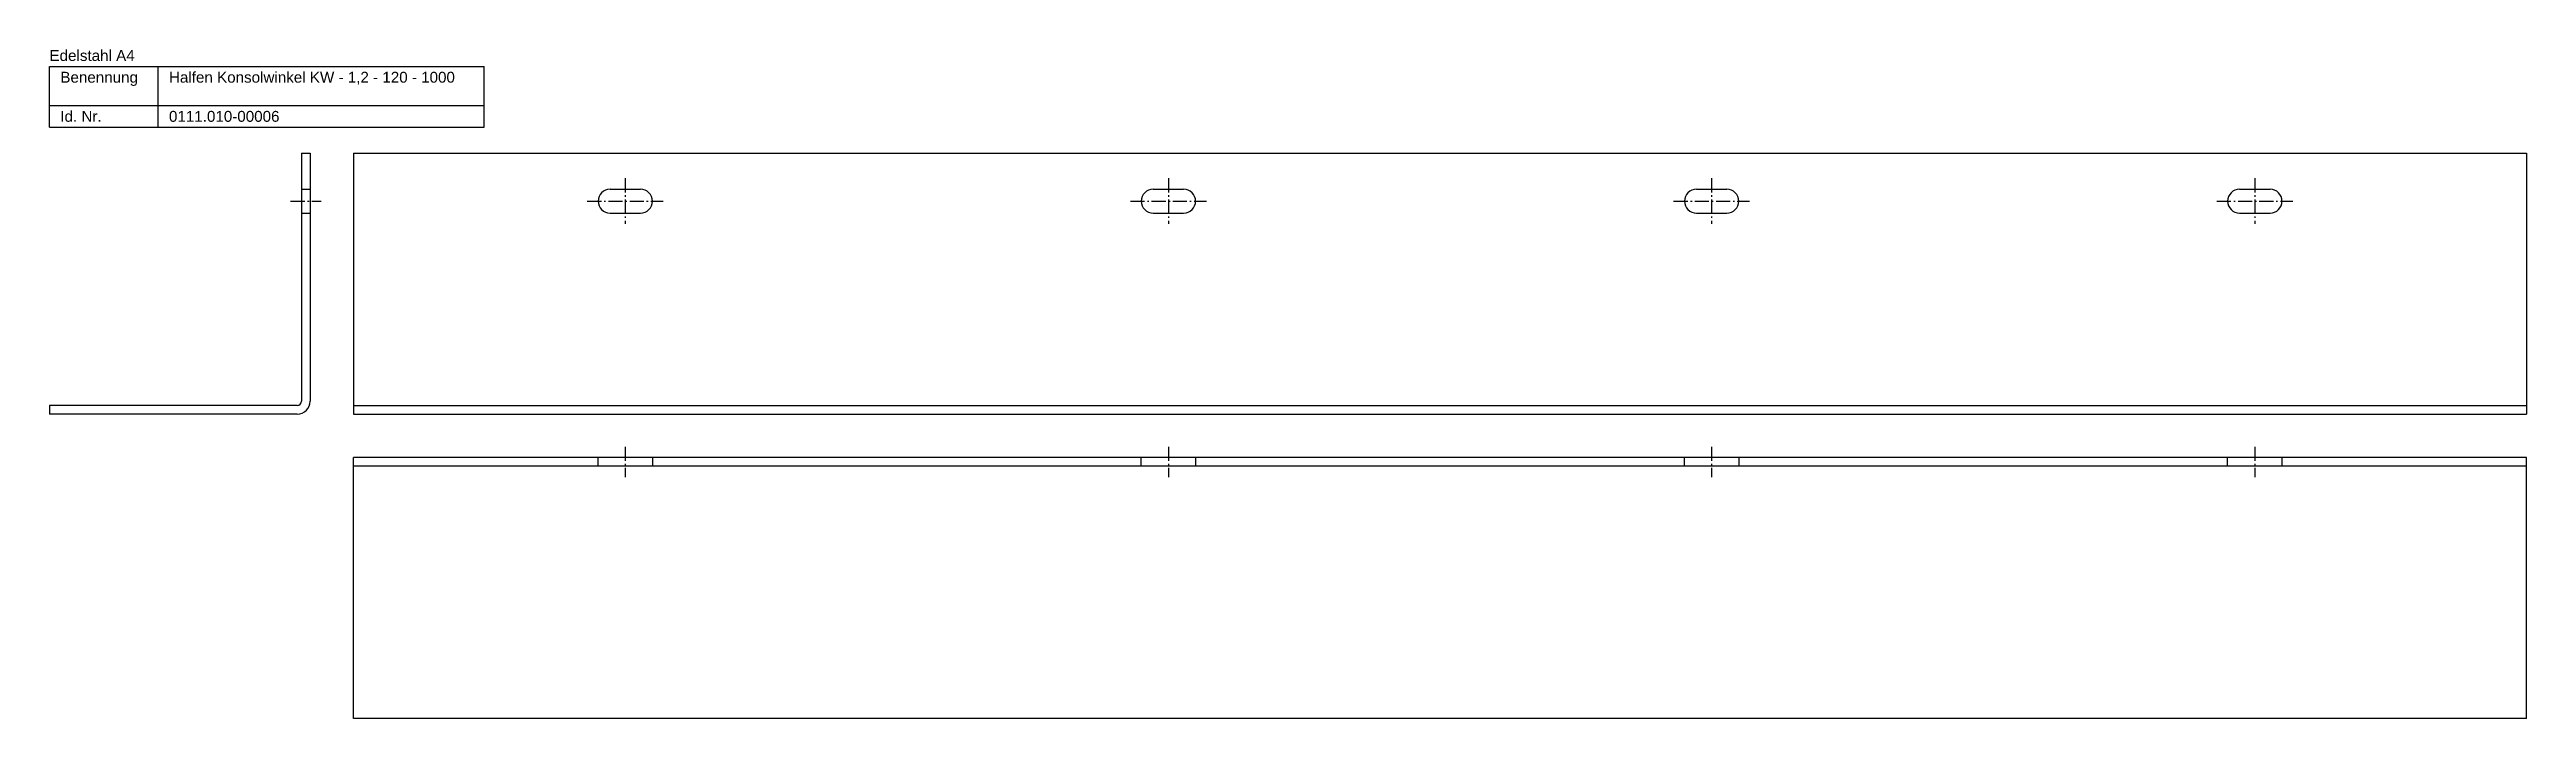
# Model space of a CAD drawing. Header units: millimetres. Extents: x 473 to 3243, y -1069 to 869.
# Drawn here: x 2103 to 3243, y 251 to 559 of the extents above; entities that cross this region are included whole.
import ezdxf

# ---------------------------------------------------------------- set-up
doc = ezdxf.new("R2010")
doc.units = ezdxf.units.MM
doc.linetypes.add('MITTELLINIE', pattern=[0.977, 0.65, -0.13, 0.067, -0.13])
doc.linetypes.add('VERDECKT', pattern=[9.525, 6.35, -3.175])
doc.layers.add('HALFEN-KONSOLANKER', color=2, linetype='CONTINUOUS')
doc.styles.add('ARIAL50', font='ARIAL.TTF', dxfattribs={"height": 5})

msp = doc.modelspace()

# ---------------------------------------------------------------- linework, layer by layer
at = {"layer": 'HALFEN-KONSOLANKER'}
for p, q in [((2103.1, 522.8), (2103.1, 550.8)), ((2103.1, 550.8), (2303.1, 550.8)), ((2153.1, 522.8), (2153.1, 550.8)), ((2303.1, 522.8), (2303.1, 550.8)), ((2103.1, 532.8), (2303.1, 532.8)), ((2103.1, 522.8), (2303.1, 522.8)), ((2219.1, 510.8), (2219.1, 396.8)), ((2219.1, 510.8), (2223.1, 510.8)), ((2223.1, 510.8), (2223.1, 396.8)), ((2243.1, 510.8), (3243.1, 510.8)), ((2243.1, 510.8), (2243.1, 390.8)), ((3243.1, 510.8), (3243.1, 390.8)), ((2361.1, 494.3), (2375.1, 494.3)), ((2611.1, 494.3), (2625.1, 494.3)), ((2861.1, 494.3), (2875.1, 494.3)), ((3111.1, 494.3), (3125.1, 494.3)), ((2361.1, 483.3), (2375.1, 483.3)), ((2611.1, 483.3), (2625.1, 483.3)), ((2861.1, 483.3), (2875.1, 483.3)), ((3111.1, 483.3), (3125.1, 483.3)), ((2217.1, 394.8), (2103.1, 394.8)), ((2103.1, 394.8), (2103.1, 390.8)), ((2217.1, 390.8), (2103.1, 390.8)), ((2243.1, 394.8), (3243.1, 394.8)), ((2243.1, 390.8), (3243.1, 390.8)), ((3243.1, 370.8), (2243.1, 370.8)), ((2243.1, 250.8), (2243.1, 370.8)), ((3243.1, 366.8), (2243.1, 366.8)), ((3243.1, 250.8), (3243.1, 370.8)), ((3243.1, 250.8), (2243.1, 250.8))]:
    msp.add_line(p, q, dxfattribs=at)
at = {"layer": 'HALFEN-KONSOLANKER', "color": 1, "linetype": 'VERDECKT'}
for p, q in [((2219.1, 494.3), (2223.1, 494.3)), ((2219.1, 483.3), (2223.1, 483.3)), ((2355.6, 366.8), (2355.6, 370.8)), ((2380.6, 370.8), (2380.6, 366.8)), ((2605.6, 366.8), (2605.6, 370.8)), ((2630.6, 370.8), (2630.6, 366.8)), ((2855.6, 366.8), (2855.6, 370.8)), ((2880.6, 370.8), (2880.6, 366.8)), ((3105.6, 366.8), (3105.6, 370.8)), ((3130.6, 370.8), (3130.6, 366.8))]:
    msp.add_line(p, q, dxfattribs=at)
at = {"layer": 'HALFEN-KONSOLANKER', "color": 1, "linetype": 'MITTELLINIE', "ltscale": 10}
for p, q in [((2368.1, 499.3), (2368.1, 478.3)), ((2618.1, 499.3), (2618.1, 478.3)), ((2868.1, 499.3), (2868.1, 478.3)), ((3118.1, 499.3), (3118.1, 478.3)), ((2214.1, 488.8), (2228.1, 488.8)), ((2350.6, 488.8), (2385.6, 488.8)), ((2600.6, 488.8), (2635.6, 488.8)), ((2850.6, 488.8), (2885.6, 488.8)), ((3100.6, 488.8), (3135.6, 488.8)), ((2368.1, 375.8), (2368.1, 361.8)), ((2618.1, 375.8), (2618.1, 361.8)), ((2868.1, 375.8), (2868.1, 361.8)), ((3118.1, 375.8), (3118.1, 361.8))]:
    msp.add_line(p, q, dxfattribs=at)
at = {"layer": 'HALFEN-KONSOLANKER'}
for centre, radius, start, end in [((2361.1, 488.8), 5.5, 90, 270), ((2375.1, 488.8), 5.5, 270, 90), ((2611.1, 488.8), 5.5, 90, 270), ((2625.1, 488.8), 5.5, 270, 90), ((2861.1, 488.8), 5.5, 90, 270), ((2875.1, 488.8), 5.5, 270, 90), ((3111.1, 488.8), 5.5, 90, 270), ((3125.1, 488.8), 5.5, 270, 90), ((2217.1, 396.8), 6, 270, 0), ((2217.1, 396.8), 2, 270, 0)]:
    msp.add_arc(centre, radius, start, end, dxfattribs=at)

# ---------------------------------------------------------------- texts
at = {"layer": 'HALFEN-KONSOLANKER', "style": 'ARIAL50'}
for s, p in [('Edelstahl A4', (2103.1, 553.3)), ('Benennung', (2108.1, 543.3)), ('Halfen Konsolwinkel KW - 1,2 - 120 - 1000', (2158.1, 543.3)), ('Id. Nr.', (2108.1, 525.3)), ('0111.010-00006', (2158.1, 525.3))]:
    msp.add_text(s, height=5, dxfattribs=at).set_placement(p)

doc.saveas('drawing.dxf')
